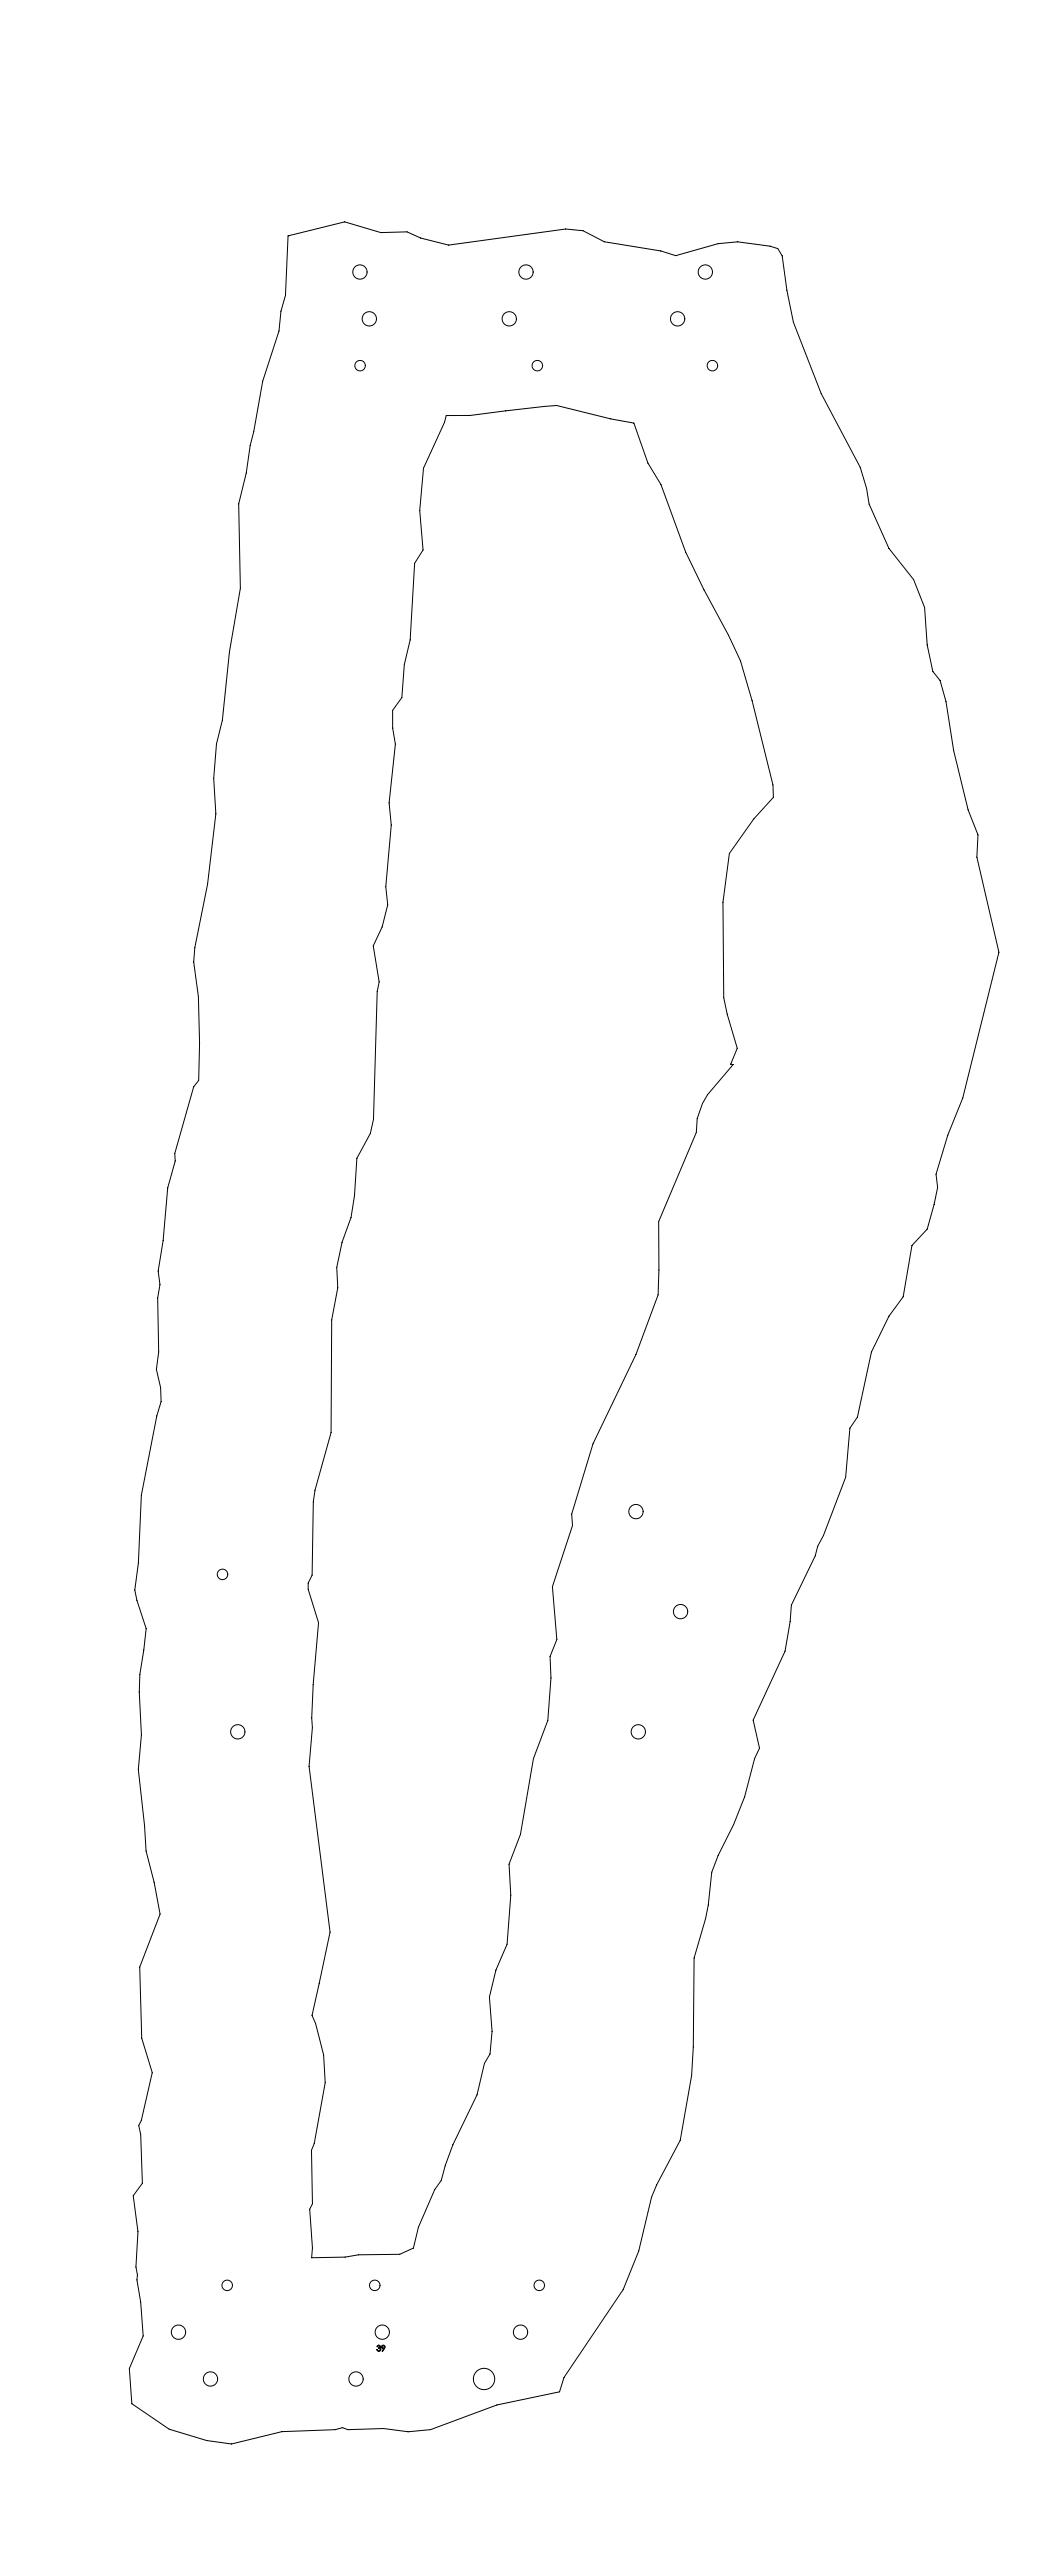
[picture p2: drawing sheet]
<svg xmlns="http://www.w3.org/2000/svg" width="900mm" height="2200mm" viewBox="0 0 900 2200" stroke-linecap="round" stroke-linejoin="round" font-family="sans-serif">
<g fill="none" stroke="#000" stroke-width=".85">
<path d="M246 202l48-12 31 9 23-1 11 5 24 6 100-13 15 1 18 10 48 7 13 4 36-10 17-1 28 3 6 2 4 7 4 29 5 27 24 61 34 63 5 18 2 14 17 37 21 27 9 24 3 32 5 23 6 7 5 18 6 42 13 51 8 21-1 19 19 82-31 124-13 32-10 33 2 12-3 14-6 21-13 14-8 44-12 16-15 31-12 56-6 9-4 42-19 50-5 9-2 8-20 42-1 14-5 26-27 59 6 24-5 8-8 33-10 24-13 26-5 15-3 28-2 11-10 34-1 76-1 24-10 56-20 38-5 10-11 46-13 33-50 75-4 13-54 11-56 21-19 2-22-3-30 1-5-2-6 2-45 2-43 10-22-3-31-10-32-21-3-30 12-28-2-29-3-19v-4l-1-7 2-30-4-31 8-11-2-42-2-7 3-4 9-41-9-30-2-60 18-46-5-27-7-27-2-21-5-48 3-30-2-36v-15l4-21 2-19-8-24-2-9 3-23 3-58 13-67 4-13-1-11-3-16 1-15v-46l2-11-2-12 4-26 4-45 7-23-1-6 16-57 5-6v-32l-1-40-4-29 1-12 11-55 7-60-2-30 3-29 5-21 6-58 9-54-1-72 6-27 4-23 3-12 7-43 14-43 2-17 4-14zM381 355h20l31-4 43-5 46 12 20 3 12 35 11 18 21 58 16 32 21 39 10 22 10 34 18 72v10l-16 19-21 29-6 42 1 81 3 14 9 30-6 13 2 1-22 25-4 8-5 13v12l-33 76 1 41-1 21-19 51-37 77-18 60 1 9-17 53 3 45-5 14v19l-2 36-13 33-11 64-9 26 1 26-3 42-10 22-5 23 2 30-2 19-4 8-7 27-20 42-7 18-3 13-6 8-14 32-4 18-12 5h-35l-11 2-29 1 1-8-3-34 3-4-1-46 2-6 10-52-2-23-7-27-3-7 16-71-18-142 3-33-1-8 1-29 5-53-9-28v-6l4-6 1-63 1-10 14-49v-96l5-28v-17l4-22 8-21 3-18 2-32 11-22 3-12 3-109 2-8-5-31 7-16 5-19-2-15 5-53-2-19 6-50-3-14v-15l8-11 2-28 5-21 4-66 7-11-3-34 4-36 18-39zM323 2004a1.3 1.3 0 0 1 1 0 1.3 1.3 0 0 1 0 2 1.6 1.6 0 0 1 0 3 1.6 1.6 0 0 1-2-2 1.4 1.4 0 0 0 1 1 1.4 1.4 0 0 0 2-1l-2-1 1-1a1.3 1.3 0 0 0-1-1 1.3 1.3 0 0 0-1 1zM326 2004a1.7 1.7 0 0 1 3 0 1.7 1.7 0 0 1-1 3l-1 2h-1l2-2a1.5 1.5 0 0 1-2-1 1.5 1.5 0 0 1 0-2z"/>
<circle cx="307" cy="232" r="6"/>
<circle cx="449" cy="232" r="6"/>
<circle cx="602" cy="232" r="6"/>
<circle cx="315" cy="272" r="6"/>
<circle cx="435" cy="272" r="6"/>
<circle cx="579" cy="272" r="6"/>
<circle cx="307" cy="312" r="4"/>
<circle cx="459" cy="312" r="4"/>
<circle cx="608" cy="312" r="4"/>
<circle cx="543" cy="1291" r="6"/>
<circle cx="190" cy="1345" r="5"/>
<circle cx="581" cy="1377" r="6"/>
<circle cx="203" cy="1480" r="6"/>
<circle cx="545" cy="1480" r="6"/>
<circle cx="194" cy="1953" r="5"/>
<circle cx="320" cy="1953" r="5"/>
<circle cx="460" cy="1953" r="5"/>
<circle cx="152" cy="1993" r="6"/>
<circle cx="326" cy="1993" r="6"/>
<circle cx="444" cy="1993" r="6"/>
<circle cx="327" cy="2005" r="1.1"/>
<circle cx="180" cy="2033" r="6"/>
<circle cx="304" cy="2033" r="6"/>
<circle cx="413" cy="2033" r="9"/>
</g>
</svg>
